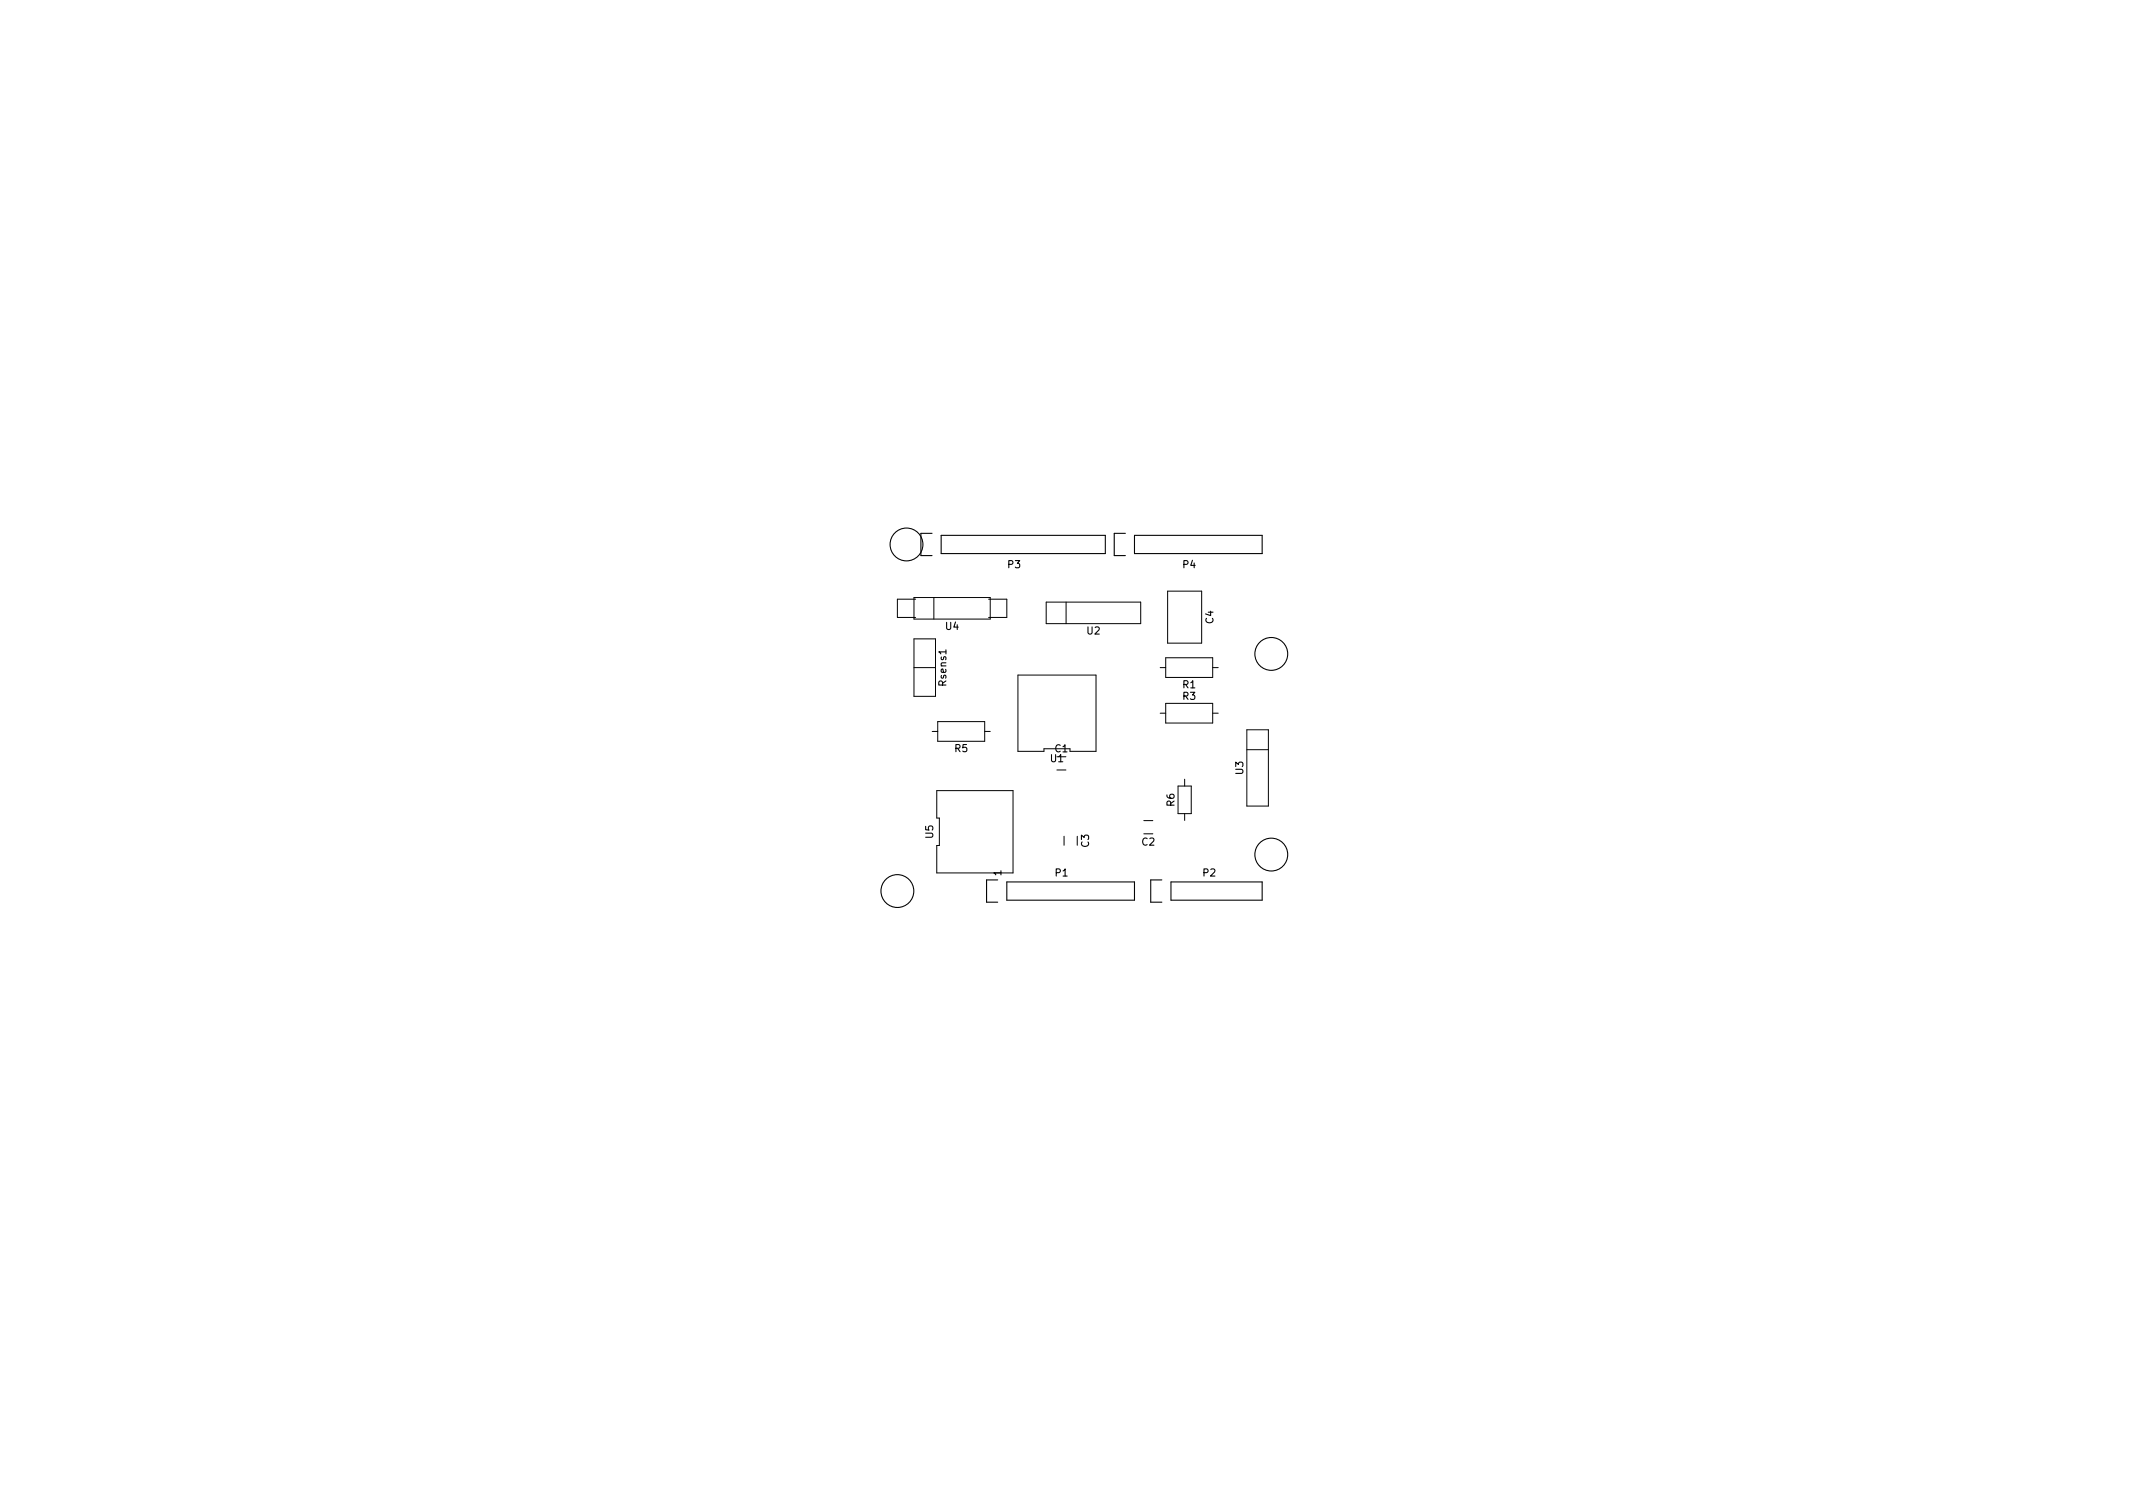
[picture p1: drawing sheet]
<svg xmlns="http://www.w3.org/2000/svg" width="297mm" height="210mm" viewBox="0 0 297 210" stroke-linecap="round" stroke-linejoin="round" font-family="sans-serif">
<defs><g id="words">
<g font-size="1.4">
<text x="140.4" y="79.1">P3</text>
<text x="164.8" y="79.1">P4</text>
<text x="131.7" y="87.7">U4</text>
<text x="151.4" y="88.3">U2</text>
<text x="169" y="86.8" transform="rotate(-90 169 86.8)">C4</text>
<text x="131.8" y="95.4" transform="rotate(-90 131.8 95.4)">Rsens1</text>
<text x="164.7" y="95.8">R1</text>
<text x="164.7" y="97.4">R3</text>
<text x="133" y="104.7">R5</text>
<text x="146.3" y="106.1">U1</text>
<text x="146.9" y="104.7">C1</text>
<text x="173.1" y="107.8" transform="rotate(-90 173.1 107.8)">U3</text>
<text x="163.6" y="112.3" transform="rotate(-90 163.6 112.3)">R6</text>
<text x="130" y="116.7" transform="rotate(-90 130 116.7)">U5</text>
<text x="151.6" y="118" transform="rotate(-90 151.6 118)">C3</text>
<text x="159" y="117.7">C2</text>
<text x="139.4" y="121.9" transform="rotate(-90 139.4 121.9)">1</text>
<text x="147" y="122">P1</text>
<text x="167.6" y="122">P2</text>
</g>
</g></defs>
<g fill="none" stroke="#000" stroke-width=".14">
<path d="M127.3 83.2h10.6v3h-10.6zM127.3 89h3v8h-3zM127.3 93h3M127.5 83.4h-2.5v2.6h2.5M130 83.2v3M137.7 83.4h2.5v2.6h-2.5M141.8 94h10.8v10.6h-3.6v-.3h-3.6v.3h-3.6zM145.7 83.8h13.2v3h-13.2zM148.5 83.8v3M161.6 93h.7M161.6 99.3h.7M162.3 97.9h6.6v2.8h-6.6z"/>
<path d="M162.3 91.6h6.6v2.7h-6.6zM162.6 82.3h4.7v7.3h-4.7zM168.9 93h.7M168.9 99.3h.7M129.8 101.8h.8M130.5 110.1h10.6v11.4h-10.6v-3.8h.3v-3.8h-.3zM130.6 100.5h6.5v2.7h-6.5zM137.1 101.8h.8M147.2 107.2h1.2M147.2 105.4h1.2M148.2 116.4v1.3M150 116.4v1.3"/>
<path d="M159.3 114.3h1.2M159.3 116.1h1.2M164.1 109.5h1.8v3.8h-1.8zM165 108.5v1M165 113.3v.9M173.6 101.6h3v10.6h-3zM173.6 104.4h3"/>
</g>
<g fill="none" stroke="#000" stroke-width=".15">
<path d="M129.8 74.3h-1.6v3.1h1.6M131.1 74.5h22.8v2.6h-22.8zM156.7 74.3h-1.5v3.1h1.5M158 74.5h17.8v2.6h-17.8zM138.9 122.5h-1.5v3.1h1.5M140.2 122.8h17.8v2.5h-17.8zM161.8 122.5h-1.6v3.1h1.6M163.1 122.8h12.7v2.5h-12.7z"/>
<circle cx="126.2" cy="75.8" r="2.29"/>
<circle cx="177" cy="91.1" r="2.29"/>
<circle cx="177" cy="119" r="2.29"/>
<circle cx="125" cy="124.1" r="2.29"/>
</g>
<use href="#words"/>
</svg>
